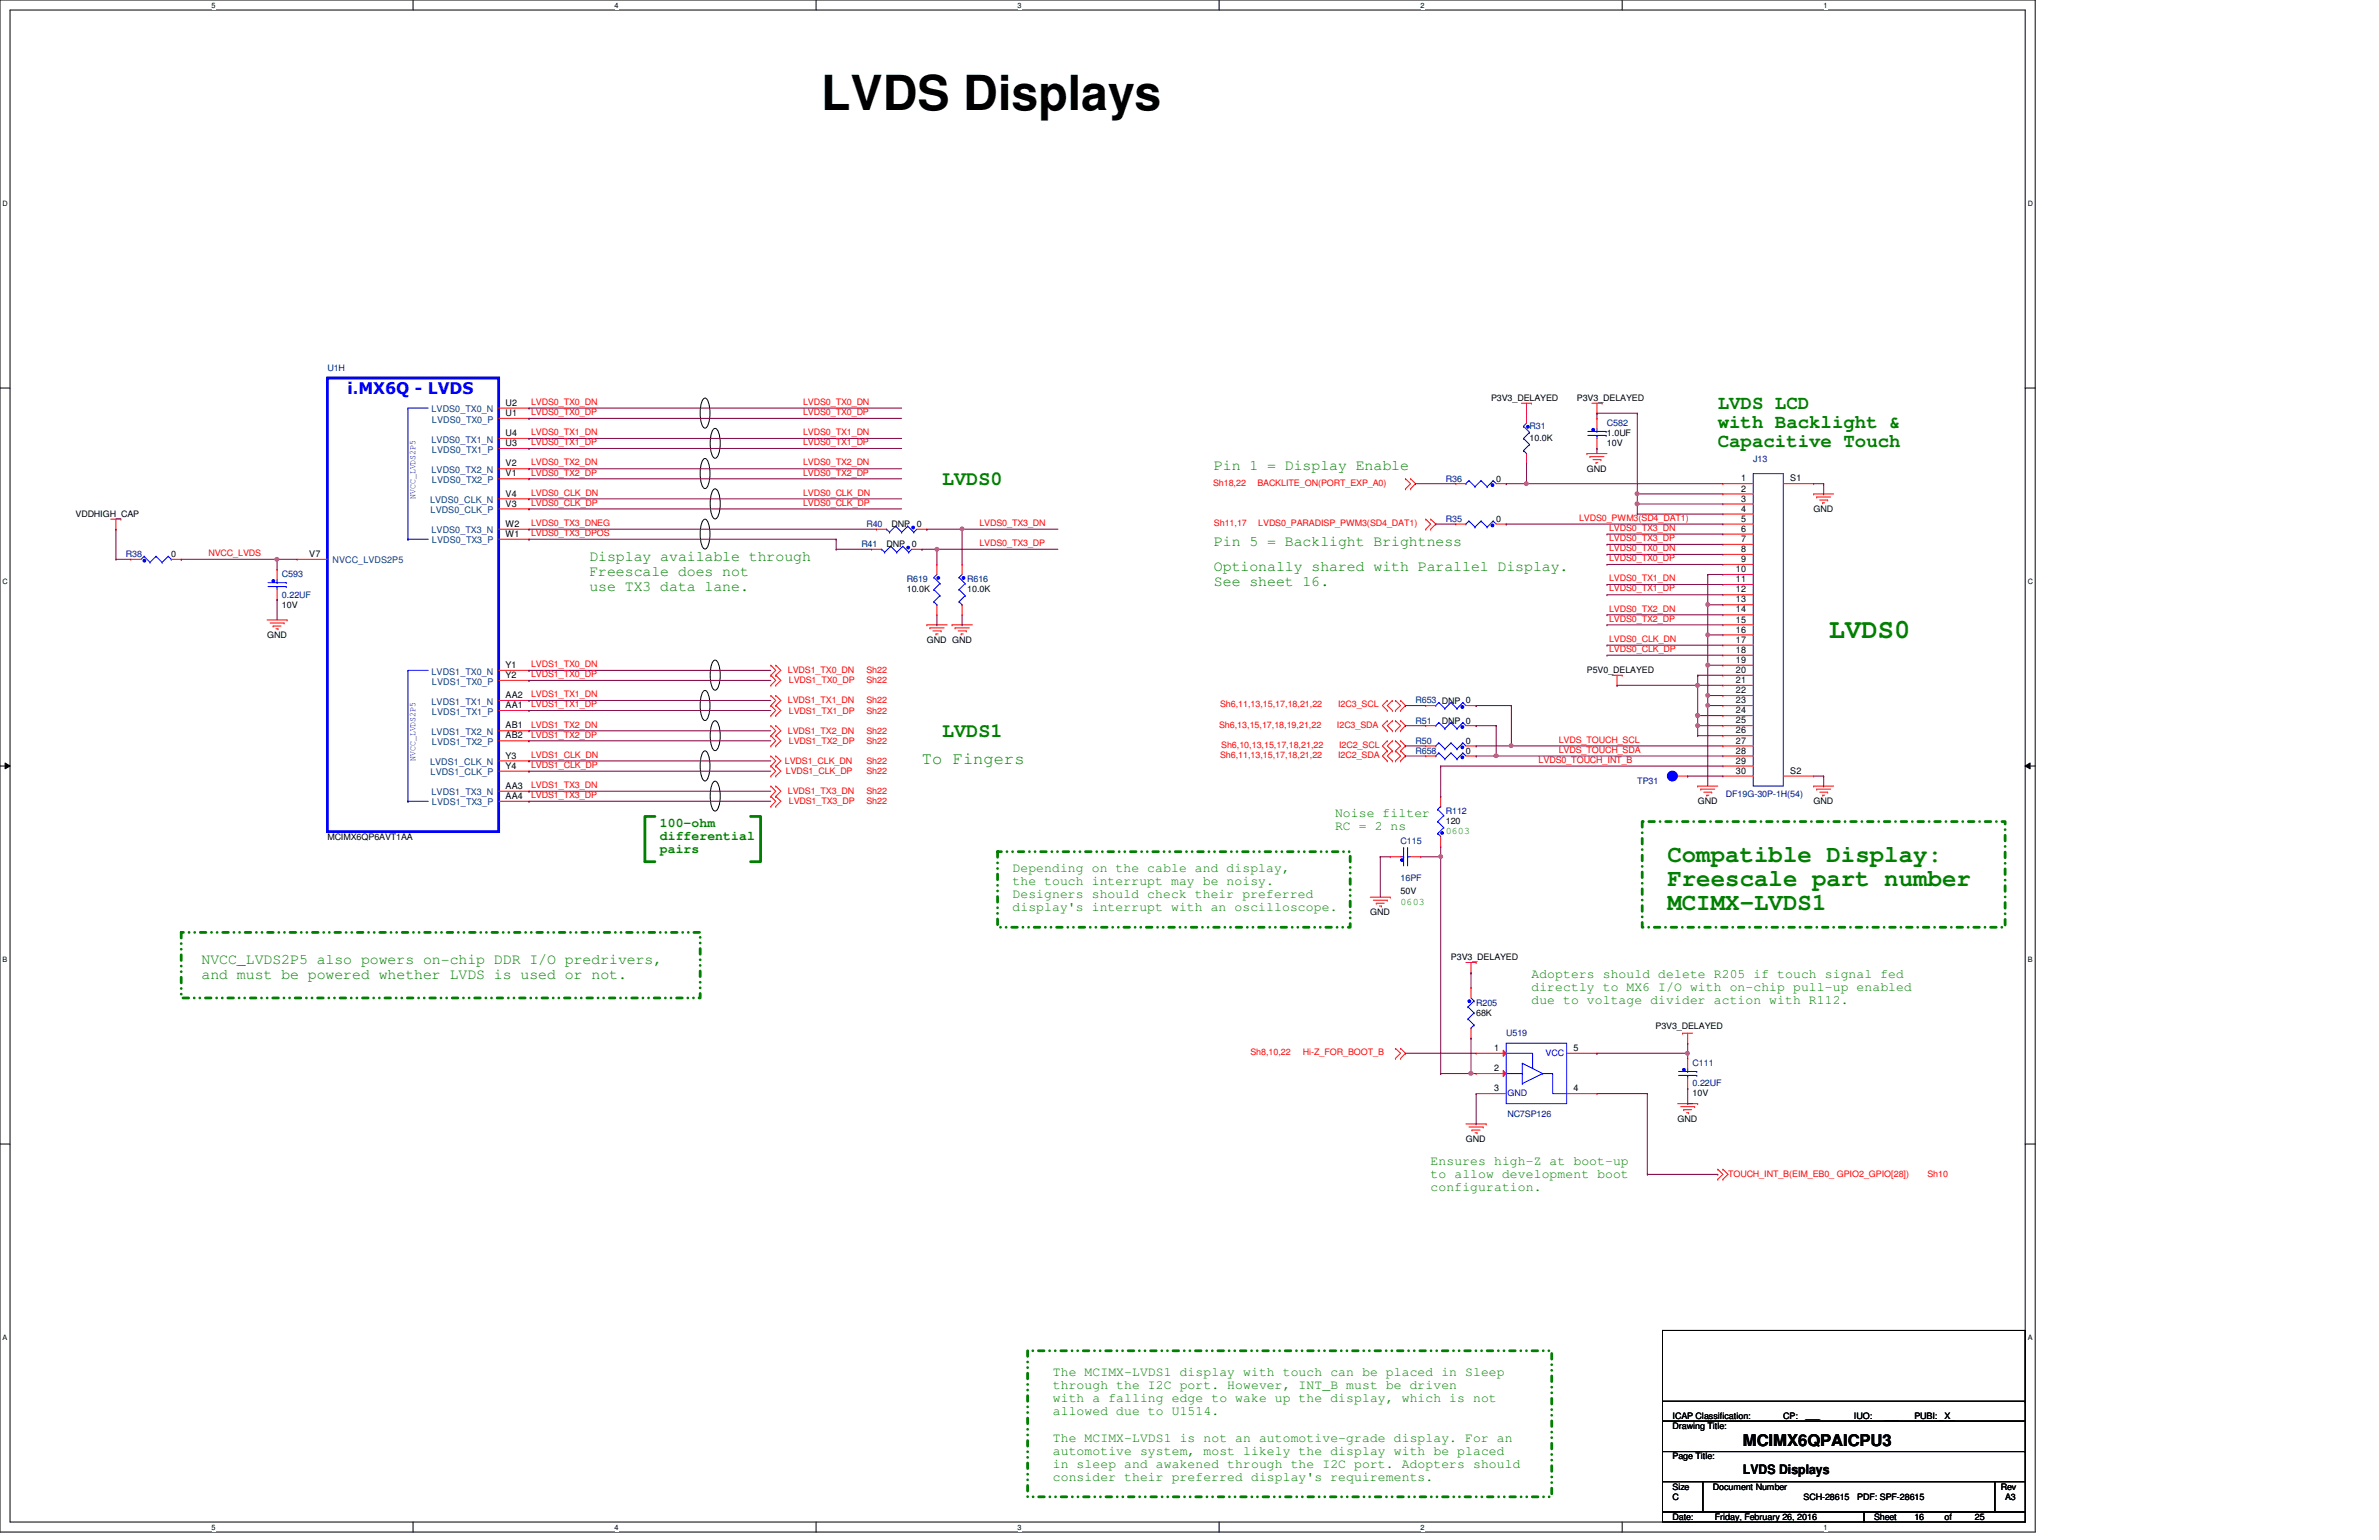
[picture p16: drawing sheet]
<svg xmlns="http://www.w3.org/2000/svg" width="432mm" height="279mm" viewBox="0 0 432 279" stroke-linecap="round" stroke-linejoin="round" font-family="sans-serif">
<defs><g id="words">
<text font-size="8.8" x="149.1" y="20">LVDS Displays</text>
<text font-size="4.9" fill="#008000" x="331.9" y="115.7">LVDS0</text>
<g font-size="4.4" fill="#008000">
<text x="302.6" y="156.3">Compatible Display:</text>
<text x="302.6" y="160.7">Freescale part number</text>
<text x="302.6" y="165.1">MCIMX-LVDS1</text>
</g>
<g font-size="3.6" fill="#008000">
<text x="171" y="88.1">LVDS0</text>
<text x="171" y="133.8">LVDS1</text>
</g>
<g font-size="3.5" fill="#008000">
<text x="311.8" y="74.2">LVDS LCD</text>
<text x="311.8" y="77.6">with Backlight &amp;</text>
<text x="311.8" y="81.1">Capacitive Touch</text>
</g>
<text font-size="3.1" fill="#008000" x="167.3" y="138.7">To Fingers</text>
<text font-size="2.9" fill="#00f" x="63.1" y="71.5">i.MX6Q - LVDS</text>
<text font-size="2.9" x="316.4" y="262.4">MCIMX6QPAICPU3</text>
<g font-size="2.7" fill="#008000">
<text x="220.3" y="85.3">Pin 1 = Display Enable</text>
<text x="107" y="101.8">Display available through</text>
<text x="220.3" y="99.1">Pin 5 = Backlight Brightness</text>
<text x="107" y="104.5">Freescale does not</text>
<text x="107" y="107.2">use TX3 data lane.</text>
<text x="220.3" y="103.6">Optionally shared with Parallel Display.</text>
<text x="220.3" y="106.3">See sheet 16.</text>
<text x="36.6" y="175">NVCC_LVDS2P5 also powers on-chip DDR I/O predrivers,</text>
<text x="36.6" y="177.7">and must be powered whether LVDS is used or not.</text>
</g>
<g font-size="2.4" fill="#008000">
<text x="242.3" y="148.2">Noise filter</text>
<text x="119.8" y="150.1">100-ohm</text>
<text x="119.8" y="152.4">differential</text>
<text x="119.8" y="154.8">pairs</text>
<text x="242.3" y="150.6">RC = 2 ns</text>
<text x="183.8" y="158.2">Depending on the cable and display,</text>
<text x="183.8" y="160.6">the touch interrupt may be noisy.</text>
<text x="183.8" y="163">Designers should check their preferred</text>
<text x="183.8" y="165.4">display's interrupt with an oscilloscope.</text>
<text x="278" y="177.5">Adopters should delete R205 if touch signal fed</text>
<text x="278" y="179.8">directly to MX6 I/O with on-chip pull-up enabled</text>
<text x="278" y="182.2">due to voltage divider action with R112.</text>
<text x="259.7" y="211.3">Ensures high-Z at boot-up</text>
<text x="259.7" y="213.7">to allow development boot</text>
<text x="259.7" y="216">configuration.</text>
<text x="191.1" y="249.7">The MCIMX-LVDS1 display with touch can be placed in Sleep</text>
<text x="191.1" y="252.1">through the I2C port. However, INT_B must be driven</text>
<text x="191.1" y="254.4">with a falling edge to wake up the display, which is not</text>
<text x="191.1" y="256.8">allowed due to U1514.</text>
<text x="191.1" y="261.5">The MCIMX-LVDS1 is not an automotive-grade display. For an</text>
<text x="191.1" y="263.9">automotive system, most likely the display with be placed</text>
<text x="191.1" y="266.3">in sleep and awakened through the I2C port. Adopters should</text>
<text x="191.1" y="268.6">consider their preferred display's requirements.</text>
</g>
<text font-size="2.4" x="316.4" y="267.4">LVDS Displays</text>
<g font-size="1.8" fill="#008000">
<text x="262.4" y="151.4">0603</text>
<text x="254.2" y="164.2">0603</text>
</g>
<g font-size="1.7" fill="#004080">
<text x="78.3" y="74.8">LVDS0_TX0_N</text>
<text x="78.4" y="76.7">LVDS0_TX0_P</text>
<text x="78.3" y="80.3">LVDS0_TX1_N</text>
<text x="78.4" y="82.1">LVDS0_TX1_P</text>
<text x="78.3" y="85.8">LVDS0_TX2_N</text>
<text x="78.4" y="87.6">LVDS0_TX2_P</text>
<text x="78.1" y="91.3">LVDS0_CLK_N</text>
<text x="78.1" y="93.1">LVDS0_CLK_P</text>
<text x="78.3" y="96.8">LVDS0_TX3_N</text>
<text x="78.4" y="98.6">LVDS0_TX3_P</text>
<text x="60.4" y="102.2">NVCC_LVDS2P5</text>
<text x="78.3" y="122.4">LVDS1_TX0_N</text>
<text x="78.4" y="124.2">LVDS1_TX0_P</text>
<text x="78.3" y="127.8">LVDS1_TX1_N</text>
<text x="78.4" y="129.7">LVDS1_TX1_P</text>
<text x="78.3" y="133.3">LVDS1_TX2_N</text>
<text x="78.4" y="135.2">LVDS1_TX2_P</text>
<text x="78.1" y="138.8">LVDS1_CLK_N</text>
<text x="78.1" y="140.7">LVDS1_CLK_P</text>
<text x="78.3" y="144.3">LVDS1_TX3_N</text>
<text x="78.4" y="146.1">LVDS1_TX3_P</text>
</g>
<g font-size="1.7">
<text x="91.8" y="73.6">U2</text>
<text x="91.8" y="75.5">U1</text>
<text x="91.8" y="79.1">U4</text>
<text x="91.8" y="80.9">U3</text>
<text x="91.8" y="84.6">V2</text>
<text x="91.8" y="86.4">V1</text>
<text x="316" y="87.3">1</text>
<text x="316" y="89.2">2</text>
<text x="325" y="87.3">S1</text>
<text x="91.8" y="90.1">V4</text>
<text x="91.8" y="91.9">V3</text>
<text x="91.8" y="95.6">W2</text>
<text x="316" y="91">3</text>
<text x="316" y="92.8">4</text>
<text x="316" y="94.7">5</text>
<text x="56.1" y="101">V7</text>
<text x="91.8" y="97.4">W1</text>
<text x="316" y="96.5">6</text>
<text x="316" y="98.3">7</text>
<text x="316" y="100.2">8</text>
<text x="316" y="102">9</text>
<text x="315.1" y="103.8">10</text>
<text x="315.1" y="105.6">11</text>
<text x="315.1" y="107.5">12</text>
<text x="315.1" y="109.3">13</text>
<text x="315.1" y="111.1">14</text>
<text x="315.1" y="112.9">15</text>
<text x="315.1" y="114.8">16</text>
<text x="315.1" y="116.6">17</text>
<text x="315.1" y="118.4">18</text>
<text x="91.8" y="121.2">Y1</text>
<text x="91.8" y="123">Y2</text>
<text x="315.1" y="120.3">19</text>
<text x="315.1" y="122.1">20</text>
<text x="315.1" y="123.9">21</text>
<text x="315.1" y="125.8">22</text>
<text x="91.8" y="126.7">AA2</text>
<text x="91.8" y="128.5">AA1</text>
<text x="315.1" y="127.6">23</text>
<text x="315.1" y="129.4">24</text>
<text x="315.1" y="131.2">25</text>
<text x="91.8" y="137.6">Y3</text>
<text x="91.8" y="132.2">AB1</text>
<text x="91.8" y="134">AB2</text>
<text x="315.1" y="133.1">26</text>
<text x="315.1" y="134.9">27</text>
<text x="315.1" y="136.7">28</text>
<text x="91.8" y="139.5">Y4</text>
<text x="91.8" y="143.1">AA3</text>
<text x="315.1" y="138.6">29</text>
<text x="315.1" y="140.4">30</text>
<text x="325" y="140.4">S2</text>
<text x="91.8" y="144.9">AA4</text>
<text x="271.2" y="190.7">1</text>
<text x="285.6" y="190.7">5</text>
<text x="271.2" y="194.4">2</text>
<text x="271.2" y="198">3</text>
<text x="285.6" y="198">4</text>
</g>
<g font-size="1.6" fill="#000080">
<text x="59.4" y="67.3">U1H</text>
<text x="277.6" y="77.9">R31</text>
<text x="291.7" y="77.3">C582</text>
<text x="318.2" y="83.7">J13</text>
<text x="262.4" y="87.4">R36</text>
<text x="157.3" y="95.6">R40</text>
<text x="262.4" y="94.7">R35</text>
<text x="22.9" y="101.1">R38</text>
<text x="156.3" y="99.3">R41</text>
<text x="51.2" y="104.8">C593</text>
<text x="164.6" y="105.7">R619</text>
<text x="175.6" y="105.7">R616</text>
<text x="51.2" y="108.4">0.22UF</text>
<text x="256.9" y="131.3">R51</text>
<text x="256.9" y="127.6">R653 DNP 0</text>
<text x="256.9" y="134.9">R50</text>
<text x="256.9" y="136.8">R658</text>
<text x="297.2" y="142.2">TP31</text>
<text x="262.4" y="147.7">R112</text>
<text x="313.3" y="144.6">DF19G-30P-1H(54)</text>
<text x="254.2" y="153.2">C115</text>
<text x="254.2" y="159.8">16PF</text>
<text x="267.9" y="182.5">R205</text>
<text x="273.4" y="188">U519</text>
<text x="307.2" y="193.5">C111</text>
<text x="307.2" y="197.1">0.22UF</text>
<text x="273.6" y="202.6">NC7SP126</text>
</g>
<g font-size="1.6" fill="#f00">
<text x="96.4" y="73.4">LVDS0_TX0_DN</text>
<text x="96.4" y="75.3">LVDS0_TX0_DP</text>
<text x="145.8" y="73.4">LVDS0_TX0_DN</text>
<text x="145.8" y="75.3">LVDS0_TX0_DP</text>
<text x="96.4" y="79">LVDS0_TX1_DN</text>
<text x="96.4" y="80.8">LVDS0_TX1_DP</text>
<text x="145.8" y="79">LVDS0_TX1_DN</text>
<text x="145.8" y="80.8">LVDS0_TX1_DP</text>
<text x="96.4" y="84.5">LVDS0_TX2_DN</text>
<text x="96.4" y="86.3">LVDS0_TX2_DP</text>
<text x="96.4" y="89.9">LVDS0_CLK_DN</text>
<text x="145.8" y="84.5">LVDS0_TX2_DN</text>
<text x="145.8" y="86.3">LVDS0_TX2_DP</text>
<text x="145.8" y="89.9">LVDS0_CLK_DN</text>
<text x="220.2" y="88.1">Sh18,22</text>
<text x="228.2" y="88.1">BACKLITE_ON(PORT_EXP_A0)</text>
<text x="96.4" y="91.7">LVDS0_CLK_DP</text>
<text x="96.4" y="95.4">LVDS0_TX3_DNEG</text>
<text x="145.8" y="91.7">LVDS0_CLK_DP</text>
<text x="177.8" y="95.4">LVDS0_TX3_DN</text>
<text x="220.3" y="95.4">Sh11,17</text>
<text x="228.4" y="95.4">LVDS0_PARADISP_PWM3(SD4_DAT1)</text>
<text x="286.6" y="94.5">LVDS0_PWM3(SD4_DAT1)</text>
<text x="37.8" y="100.9">NVCC_LVDS</text>
<text x="96.4" y="97.2">LVDS0_TX3_DPOS</text>
<text x="177.8" y="99.1">LVDS0_TX3_DP</text>
<text x="292.1" y="96.3">LVDS0_TX3_DN</text>
<text x="292.1" y="100">LVDS0_TX0_DN</text>
<text x="292.1" y="101.8">LVDS0_TX0_DP</text>
<text x="292.1" y="98.2">LVDS0_TX3_DP</text>
<text x="292.1" y="107.3">LVDS0_TX1_DP</text>
<text x="292.1" y="105.5">LVDS0_TX1_DN</text>
<text x="292.1" y="111">LVDS0_TX2_DN</text>
<text x="292.1" y="112.8">LVDS0_TX2_DP</text>
<text x="292.1" y="116.5">LVDS0_CLK_DN</text>
<text x="292.1" y="118.3">LVDS0_CLK_DP</text>
<text x="96.4" y="121">LVDS1_TX0_DN</text>
<text x="96.4" y="122.9">LVDS1_TX0_DP</text>
<text x="143" y="122.1">LVDS1_TX0_DN</text>
<text x="143.2" y="124">LVDS1_TX0_DP</text>
<text x="157.3" y="122.1">Sh22</text>
<text x="157.3" y="124">Sh22</text>
<text x="96.4" y="128.3">LVDS1_TX1_DP</text>
<text x="96.4" y="132">LVDS1_TX2_DN</text>
<text x="96.4" y="126.5">LVDS1_TX1_DN</text>
<text x="143" y="127.6">LVDS1_TX1_DN</text>
<text x="143.2" y="129.5">LVDS1_TX1_DP</text>
<text x="157.3" y="127.6">Sh22</text>
<text x="157.3" y="129.5">Sh22</text>
<text x="221.3" y="132">Sh6,13,15,17,18,19,21,22</text>
<text x="221.4" y="128.4">Sh6,11,13,15,17,18,21,22</text>
<text x="242.7" y="132">I2C3_SDA</text>
<text x="242.9" y="128.4">I2C3_SCL</text>
<text x="96.4" y="133.8">LVDS1_TX2_DP</text>
<text x="96.4" y="137.5">LVDS1_CLK_DN</text>
<text x="143" y="133.1">LVDS1_TX2_DN</text>
<text x="143.2" y="134.9">LVDS1_TX2_DP</text>
<text x="157.3" y="133.1">Sh22</text>
<text x="157.3" y="134.9">Sh22</text>
<text x="221.4" y="137.5">Sh6,11,13,15,17,18,21,22</text>
<text x="221.7" y="135.7">Sh6,10,13,15,17,18,21,22</text>
<text x="242.9" y="137.5">I2C2_SDA</text>
<text x="243" y="135.7">I2C2_SCL</text>
<text x="282.9" y="134.7">LVDS_TOUCH_SCL</text>
<text x="282.9" y="136.6">LVDS_TOUCH_SDA</text>
<text x="96.4" y="139.3">LVDS1_CLK_DP</text>
<text x="96.4" y="143">LVDS1_TX3_DN</text>
<text x="142.5" y="138.6">LVDS1_CLK_DN</text>
<text x="142.6" y="140.4">LVDS1_CLK_DP</text>
<text x="157.3" y="140.4">Sh22</text>
<text x="157.3" y="138.6">Sh22</text>
<text x="279.3" y="138.4">LVDS0_TOUCH_INT_B</text>
<text x="96.4" y="144.8">LVDS1_TX3_DP</text>
<text x="143" y="144.1">LVDS1_TX3_DN</text>
<text x="143.2" y="145.9">LVDS1_TX3_DP</text>
<text x="157.3" y="144.1">Sh22</text>
<text x="157.3" y="145.9">Sh22</text>
<text x="226.9" y="191.4">Sh8,10,22</text>
<text x="236.5" y="191.4">Hi-Z_FOR_BOOT_B</text>
<text x="313.6" y="213.6">TOUCH_INT_B(EIM_EB0_ GPIO2_GPIO[28])</text>
<text x="349.8" y="213.6">Sh10</text>
</g>
<g font-size="1.6">
<text x="270.6" y="72.8">P3V3_DELAYED</text>
<text x="286.2" y="72.8">P3V3_DELAYED</text>
<text x="277.6" y="80.1">10.0K</text>
<text x="291.7" y="79.2">1.0UF</text>
<text x="291.7" y="81">10V</text>
<text x="271.6" y="87.4">0</text>
<text x="288" y="85.6">GND</text>
<text x="13.7" y="93.8">VDDHIGH_CAP</text>
<text x="161.8" y="95.6">DNP</text>
<text x="166.4" y="95.6">0</text>
<text x="271.6" y="94.7">0</text>
<text x="329.2" y="92.9">GND</text>
<text x="31.1" y="101.1">0</text>
<text x="160.9" y="99.3">DNP</text>
<text x="165.5" y="99.3">0</text>
<text x="164.6" y="107.5">10.0K</text>
<text x="175.6" y="107.5">10.0K</text>
<text x="51.2" y="110.2">10V</text>
<text x="48.5" y="115.7">GND</text>
<text x="168.2" y="116.6">GND GND</text>
<text x="288" y="122.1">P5V0_DELAYED</text>
<text x="261.7" y="131.4">DNP 0</text>
<text x="266.1" y="134.9">0</text>
<text x="266.1" y="136.8">0</text>
<text x="262.4" y="149.6">120</text>
<text x="308.1" y="145.9">GND</text>
<text x="329.2" y="145.9">GND</text>
<text x="59.4" y="152.5">MCIMX6QP6AVT1AA</text>
<text x="248.7" y="166">GND</text>
<text x="254.2" y="162.2">50V</text>
<text x="263.4" y="174.2">P3V3_DELAYED</text>
<text x="267.9" y="184.3">68K</text>
<text x="300.5" y="186.7">P3V3_DELAYED</text>
<text x="304.5" y="203.5">GND</text>
<text x="307.2" y="198.9">10V</text>
<text x="266.1" y="207.2">GND</text>
<text x="303.6" y="257.5">ICAP Classification:</text>
<text x="323.7" y="257.5">CP:</text>
<text x="327.7" y="257.3">___</text>
<text x="336.5" y="257.5">IUO:</text>
<text x="342" y="257.5">___</text>
<text x="347.5" y="257.5">PUBI: _X_</text>
<text x="303.6" y="259.3">Drawing Title:</text>
<text x="303.6" y="264.8">Page Title:</text>
<text x="303.6" y="270.3">Size</text>
<text x="303.6" y="275.8">Date:</text>
<text x="303.6" y="272.1">C</text>
<text x="310.9" y="270.3">Document Number</text>
<text x="311.2" y="275.8">Friday, February 26, 2016</text>
<text x="327.4" y="272.1">SCH-28615</text>
<text x="337.1" y="272.1">PDF: SPF-28615</text>
<text x="340.1" y="275.8">Sheet</text>
<text x="347.5" y="275.8">16</text>
<text x="352.9" y="275.8">of</text>
<text x="358.4" y="275.8">25</text>
<text x="363.2" y="270.3">Rev</text>
<text x="363.9" y="272.1">A3</text>
</g>
<g font-size="1.6" fill="#00f">
<text x="75.4" y="90.5" transform="rotate(-90 75.4 90.5)">NVCC_LVDS2P5</text>
<text x="75.4" y="138" transform="rotate(-90 75.4 138)">NVCC_LVDS2P5</text>
<text x="280.5" y="191.6">VCC</text>
<text x="273.6" y="198.9">GND</text>
</g>
<g font-size="1.3">
<text x="38.4" y="1.4">5</text>
<text x="111.5" y="1.4">4</text>
<text x="184.7" y="1.4">3</text>
<text x="257.9" y="1.4">2</text>
<text x="331" y="1.4">1</text>
<text x=".5" y="37.3">D</text>
<text x="368" y="37.3">D</text>
<text x=".5" y="105.9">C</text>
<text x="368" y="105.9">C</text>
<text x=".5" y="174.5">B</text>
<text x="368" y="174.5">B</text>
<text x=".5" y="243">A</text>
<text x="368" y="243">A</text>
<text x="38.4" y="277.5">5</text>
<text x="111.5" y="277.5">4</text>
<text x="184.7" y="277.5">3</text>
<text x="257.9" y="277.5">2</text>
<text x="331" y="277.5">1</text>
</g>
</g></defs>
<path d="M0 0h369.4v278h-369.4zM1.8 1.8h365.8v274.3h-365.8z" fill="none" stroke="#000" stroke-width=".18"/>
<g fill="#fff">
<path d="M38.4 .2h.7v1.5h-.7z"/>
<path d="M38.4 276.4h.7v1.4h-.7z"/>
</g>
<path d="M75 0v1.8M75 276.1v1.9" fill="none" stroke="#000" stroke-width=".18"/>
<g fill="#fff">
<path d="M111.5 .2h.8v1.5h-.8z"/>
<path d="M111.5 276.4h.8v1.4h-.8z"/>
</g>
<path d="M148.1 0v1.8M148.1 276.1v1.9" fill="none" stroke="#000" stroke-width=".18"/>
<g fill="#fff">
<path d="M184.7 .2h.7v1.5h-.7z"/>
<path d="M184.7 276.4h.7v1.4h-.7z"/>
</g>
<path d="M221.3 0v1.8M221.3 276.1v1.9" fill="none" stroke="#000" stroke-width=".18"/>
<g fill="#fff">
<path d="M257.9 .2h.7v1.5h-.7z"/>
<path d="M257.9 276.4h.7v1.4h-.7z"/>
</g>
<path d="M294.4 0v1.8M294.4 276.1v1.9" fill="none" stroke="#000" stroke-width=".18"/>
<g fill="#fff">
<path d="M331 .2h.7v1.5h-.7z"/>
<path d="M331 276.4h.7v1.4h-.7z"/>
<path d="M.5 36.1h.9v1.5h-.9z"/>
<path d="M368 36.1h1v1.5h-1z"/>
<path d="M.5 104.7h.9v1.5h-.9z"/>
<path d="M368 104.7h1v1.5h-1z"/>
</g>
<path d="M0 70.4h1.8M367.6 70.4h1.8" fill="none" stroke="#000" stroke-width=".18"/>
<g fill="#fff">
<path d="M.5 173.3h.8v1.5h-.8z"/>
<path d="M368 173.3h.9v1.5h-.9z"/>
</g>
<path d="M0 139h1.8M.9 138.4l.9 .6-.9 .5zM367.6 139l.9-.6v1.1zM367.6 139h1.8" fill="none" stroke="#000" stroke-width=".18"/>
<path d="M.9 138.4l.9 .6-.9 .5zM367.6 139l.9-.6v1.1z" fill="#000"/>
<g fill="#fff">
<path d="M.5 241.9h.8v1.4h-.8z"/>
<path d="M368 241.9h.9v1.4h-.9z"/>
</g>
<g fill="none" stroke="#000" stroke-width=".18">
<path d="M127.7 72.3l.3-.1a1.46 1.46 0 0 1 .7 1.4l.2 1.3a4.5 4.5 0 0 1-.7 2.7l-.2 .1a1.44 1.44 0 0 1-.8-1.4l-.1-1.4a4.3 4.3 0 0 1 .6-2.6zM129.6 77.8l.2-.1a1.43 1.43 0 0 1 .8 1.4l.1 1.3a4.2 4.2 0 0 1-.7 2.6l-.2 .1a1.43 1.43 0 0 1-.8-1.3l-.1-1.4a4.3 4.3 0 0 1 .7-2.6zM127.7 83.3l.3-.1a1.46 1.46 0 0 1 .7 1.3l.2 1.4a4.5 4.5 0 0 1-.7 2.6l-.2 .1a1.44 1.44 0 0 1-.8-1.3l-.1-1.4a4.3 4.3 0 0 1 .6-2.6zM127.7 94.3l.3-.1a1.46 1.46 0 0 1 .7 1.3l.2 1.4a2.88 2.88 0 0 1-.9 2.7 1.43 1.43 0 0 1-.8-1.3l-.1-1.4a4.3 4.3 0 0 1 .6-2.6zM129.6 88.8l.2-.1a1.43 1.43 0 0 1 .8 1.3l.1 1.4a4.3 4.3 0 0 1-.7 2.7h-.2a1.44 1.44 0 0 1-.8-1.3l-.1-1.4a4.3 4.3 0 0 1 .7-2.6zM129.6 119.9l.2-.1a1.43 1.43 0 0 1 .8 1.3l.1 1.4a4.3 4.3 0 0 1-.7 2.6l-.2 .1a1.44 1.44 0 0 1-.8-1.3l-.1-1.4a4.3 4.3 0 0 1 .7-2.6zM127.7 125.4l.3-.1a1.46 1.46 0 0 1 .7 1.3l.2 1.4a4.5 4.5 0 0 1-.7 2.6l-.2 .1a1.44 1.44 0 0 1-.8-1.3l-.1-1.4a4.3 4.3 0 0 1 .6-2.6zM127.7 136.3l.3-.1a1.46 1.46 0 0 1 .7 1.4l.2 1.3a4.5 4.5 0 0 1-.7 2.7l-.2 .1a1.44 1.44 0 0 1-.8-1.4l-.1-1.4a4.3 4.3 0 0 1 .6-2.6zM129.6 130.9l.2-.1a1.43 1.43 0 0 1 .8 1.3l.1 1.4a4.2 4.2 0 0 1-.7 2.6l-.2 .1a1.43 1.43 0 0 1-.8-1.4l-.1-1.3a4.3 4.3 0 0 1 .7-2.6zM129.6 141.8l.2-.1a1.43 1.43 0 0 1 .8 1.4l.1 1.3a4.2 4.2 0 0 1-.7 2.7l-.2 .1a1.43 1.43 0 0 1-.8-1.4l-.1-1.4a4.3 4.3 0 0 1 .7-2.6zM0 207.6h1.8M367.6 207.6h1.8"/>
<path d="M301.8 257.9h65.8v5.5h-65.8zM301.8 241.4h65.8v16.5h-65.8zM301.8 254.2h65.8M367.6 254.2h.1M301.8 263.4h65.8v5.4h-65.8zM301.8 268.8h7.3v5.5h-7.3zM301.8 274.3h36.5v1.8h-36.5zM309.1 268.8h53v5.5h-53zM338.3 274.3h29.3v1.8h-29.3zM362.1 268.8h5.5v5.5h-5.5z"/>
</g>
<path d="M298.1 149.1h65.8v19.1h-65.8z" fill="none" stroke="#008000" stroke-width=".51" stroke-dasharray="1 1 0 1"/>
<path d="M118.9 148.1h-1.8v8.2h1.8M136.2 148.1h1.8v8.2h-1.8" fill="none" stroke="#008000" stroke-width=".51"/>
<path d="M181.1 154.5h64v13.7h-64zM32.9 169.2h94.2v11.9h-94.2zM186.5 245.1h95.1v26.5h-95.1z" fill="none" stroke="#008000" stroke-width=".51" stroke-dasharray="1 1 0 1 0 1"/>
<g fill="none" stroke="#f00" stroke-width=".18">
<path d="M90.5 74h5.5M90.5 75.9h5.5M90.5 79.5h5.5M96 74h.1M96 75.9h.1M96 79.5h.1M276.1 73.2h1.9M277.1 75h.1M277.1 73.2v1.8M278 73.2h.1M288.9 73.2h1.9M289.9 75h.1"/>
<path d="M289.9 73.2v1.8M290.8 73.2h.1M20.1 94.2h1.8M21 96h.1M21 94.2v1.8M21.9 94.2h.1M90.5 90.5h5.5M90.5 92.3h5.5M90.5 81.4h5.5M90.5 85h5.5M90.5 86.9h5.5M90.5 96h5.5"/>
<path d="M90.5 97.8h5.5M96 90.5h.1M96 92.3h.1M96 81.4h.1M96 85h.1M96 86.9h.1M96 96h.1M96 97.8h.1M255.1 86.9h.1M255.1 88.7h.1M255.1 86.9l.9 .9-.9 .9M256 88.7h.1"/>
<path d="M256 86.9h.1M256 86.9l.9 .9-.9 .9M258.8 94.2h.1M258.8 96h.1M258.8 94.2l.9 .9-.9 .9M259.7 96h.1M259.7 94.2h.1M259.7 94.2l.9 .9-.9 .9M288 82.3h.1M288 82.3h3.7M288.6 82.8h.1M288.6 82.8h2.5"/>
<path d="M289.1 83.4h1.5M289.7 83.9h.1M289.7 83.9h.3M290.6 83.4h.1M329.2 89.6h.1M329.2 89.6h3.6M329.7 90.2h.1M329.7 90.2h2.6M330.3 90.7h1.4M330.8 91.2h.1M330.8 91.2h.4M331.7 90.7h.1"/>
<path d="M48.5 112.5h3.6M49 113h2.6M49.6 113.6h.1M49.6 113.6h1.4M50.1 114.1h.4M50.5 114.1h.1M51.6 113h.1M52.1 112.5h.1M53.9 101.5h.1M53.9 101.5h5.5M168.2 113.4h.1M168.2 113.4h3.7"/>
<path d="M168.8 113.9h.1M168.8 113.9h2.6M169.3 114.5h1.5M169.9 115h.1M169.9 115h.4M170.8 114.5h.1M172.8 113.4h.1M172.8 113.4h3.7M173.4 113.9h.1M173.4 113.9h2.5M173.9 114.5h1.5M174.5 115h.1"/>
<path d="M174.5 115h.3M175.4 114.5h.1M90.5 138h5.5M90.5 139.9h5.5M90.5 121.6h5.5M90.5 123.4h5.5M90.5 127.1h5.5M90.5 128.9h5.5M90.5 132.6h5.5M90.5 134.4h5.5M96 138h.1M96 139.9h.1"/>
<path d="M96 121.6h.1M96 123.4h.1M96 127.1h.1M96 128.9h.1M96 132.6h.1M96 134.4h.1M139.9 139h.1M139.9 137.2h.1M139.9 124.3h.1M139.9 122.5h.1M139.9 120.7h.1M139.9 129.8h.1"/>
<path d="M139.9 128h.1M139.9 126.2h.1M139.9 135.3h.1M139.9 133.5h.1M139.9 131.7h.1M139.9 139l.9 .9-.9 .9M139.9 137.2l.9 .8-.9 1M139.9 122.5l.9 .9-.9 .9M139.9 120.7l.9 .9-.9 .9M139.9 128l.9 .9-.9 .9M139.9 126.2l.9 .9-.9 .9M139.9 133.5l.9 .9-.9 .9"/>
<path d="M139.9 131.7l.9 .9-.9 .9M140.8 139h.1M140.8 137.2h.1M140.8 122.5h.1M140.8 124.3h.1M140.8 120.7h.1M140.8 128h.1M140.8 129.8h.1M140.8 126.2h.1M140.8 133.5h.1M140.8 135.3h.1M140.8 131.7h.1"/>
<path d="M140.8 139l.9 .9-.9 .9M140.8 137.2l.9 .8-.9 1M140.8 122.5l.9 .9-.9 .9M140.8 120.7l.9 .9-.9 .9M140.8 128l.9 .9-.9 .9M140.8 126.2l.9 .9-.9 .9M140.8 133.5l.9 .9-.9 .9M140.8 131.7l.9 .9-.9 .9M251.8 130.8h.1M251.8 132.6h.1M251.8 127.1h.1M251.8 128.9h.1"/>
<path d="M251.8 134.4h.1M251.8 136.2h.1M251.8 138h.1M251.8 130.8l-.9 .9 .9 .9M251.8 127.1l-.9 .9 .9 .9M251.8 134.4l-.9 .9 .9 .9M251.8 136.2l-.9 1 .9 .8M252.7 132.6h.1M252.7 130.8h.1M252.7 128.9h.1M252.7 127.1h.1M252.7 136.2h.1"/>
<path d="M252.7 134.4h.1M252.7 138h.1M252.7 130.8l-.9 .9 .9 .9M252.7 127.1l-.9 .9 .9 .9M252.7 134.4l-.9 .9 .9 .9M252.7 136.2l-.9 1 .9 .8M253.3 132.6h.1M253.3 130.8h.1M253.3 128.9h.1M253.3 127.1h.1M253.3 136.2h.1M253.3 134.4h.1"/>
<path d="M253.3 138h.1M253.3 130.8l.9 .9-.9 .9M253.3 127.1l.9 .9-.9 .9M253.3 134.4l.9 .9-.9 .9M253.3 136.2l.9 1-.9 .8M254.2 130.8h.1M254.2 132.6h.1M254.2 127.1h.1M254.2 128.9h.1M254.2 134.4h.1M254.2 136.2h.1M254.2 138h.1"/>
<path d="M254.2 130.8l.9 .9-.9 .9M254.2 127.1l.9 .9-.9 .9M254.2 134.4l.9 .9-.9 .9M254.2 136.2l.9 1-.9 .8M292.6 122.5h1.8M293.5 124.3h.1M293.5 122.5v1.8M294.4 122.5h.1M90.5 143.6h5.5M90.5 145.4h5.5M96 143.6h.1M96 145.4h.1"/>
<path d="M139.9 140.8h.1M139.9 146.3h.1M139.9 144.5h.1M139.9 142.6h.1M139.9 144.5l.9 .9-.9 .9M139.9 142.6l.9 1-.9 .9M140.8 140.8h.1M140.8 144.5h.1M140.8 146.3h.1M140.8 142.6h.1M140.8 144.5l.9 .9-.9 .9M140.8 142.6l.9 1-.9 .9"/>
<path d="M308.1 142.6h.1M308.1 142.6h3.7M308.7 143.2h.1M308.7 143.2h2.5M309.2 143.7h1.5M309.8 144.3h.1M309.8 144.3h.4M310.7 143.7h.1M329.2 142.6h.1M329.2 142.6h3.6M329.7 143.2h.1M329.7 143.2h2.6"/>
<path d="M330.3 143.7h1.4M330.8 144.3h.1M330.8 144.3h.4M331.7 143.7h.1M248.7 162.8h3.6M249.3 163.3h2.5M249.8 163.9h.1M249.8 163.9h1.4M250.4 164.4h.3M250.7 164.4h.1M251.8 163.3h.1M252.3 162.8h.1"/>
<path d="M266.1 174.6h1.8M267 176.5h.1M267 174.6v1.9M267.9 174.6h.1M253.3 190.2h.1M253.3 192h.1M253.3 190.2l.9 .9-.9 .9M254.2 192h.1M254.2 190.2h.1M254.2 190.2l.9 .9-.9 .9M305.4 187.5h.1M305.4 187.5h1.8"/>
<path d="M306.3 189.3h.1M306.3 187.5v1.8M266.1 203.9h3.6M266.6 204.5h2.6M267.2 205h.1M267.2 205h1.4M267.7 205.5h.4M268.1 205.5h.1M269.2 204.5h.1M269.7 203.9h.1M304.5 200.2h3.6M305.1 200.8h2.5"/>
<path d="M305.6 201.3h.1M305.6 201.3h1.4M306.1 201.9h.4M306.5 201.9h.1M307.6 200.8h.1M308.1 200.2h.1M311.8 214h.1M311.8 212.1h.1M311.8 212.1l.9 1-.9 .9M312.7 212.1h.1M312.7 214h.1M312.7 212.1l.9 1-.9 .9"/>
</g>
<path d="M59.4 68.6h31.1v82.3h-31.1z" fill="none" stroke="#00f" stroke-width=".51"/>
<g fill="none" stroke="#00f" stroke-width=".18">
<path d="M74 74h.1M74 74v23.8M74 74h3.7M74 97.8h.1M74 97.8h3.7M74 121.6h.1M74 121.6v23.8M74 121.6h3.7M74 145.4h.1M74 145.4h3.7M273.4 189.3h11v10.9h-11zM273.4 191.1h4.8v2.7"/>
<path d="M273.4 194.8h2.9M276.3 196.6h.1M276.3 192.9h.1M276.3 194.8h.1M276.3 192.9v3.7M276.3 192.9l3.7 1.9M280 194.8h.1M280 194.8h1.8v3.6h2.6M280 194.8l-3.7 1.8"/>
</g>
<path d="M272.8 190.5l.6 .6-.6 .5z" fill="#f00"/>
<path d="M267.9 191.1h.1M267.9 191.1h5.5M272.8 190.5l.6 .6-.6 .5z" fill="none" stroke="#f00" stroke-width=".18"/>
<path d="M272.8 194.2l.6 .6-.6 .5z" fill="#f00"/>
<path d="M267.9 194.8h.1M267.9 198.4h.1M267.9 194.8h5.5M267.9 198.4h5.5M272.8 194.2l.6 .6-.6 .5zM284.4 198.4h5.5M284.4 191.1h5.5M289.9 198.4h.1M289.9 191.1h.1" fill="none" stroke="#f00" stroke-width=".18"/>
<path d="M266.1 87.8h.1M266.6 87.2h.1M266.6 87.2l1.1 1.1M266.6 87.2l-.5 .6M267.7 88.3h.1M268.8 87.2h.1M268.8 87.2l1.1 1.1M268.8 87.2l-1.1 1.1M269.9 88.3h.1M271 87.2h.1M271 87.2l.6 .6M271 87.2l-1.1 1.1" fill="none" stroke="#00f" stroke-width=".18"/>
<circle cx="270.9" cy="88" r=".26" fill="#00f"/>
<g fill="none" stroke="#00f" stroke-width=".18">
<path d="M260.6 135.3h.1M261.2 134.8h.1M261.2 134.8l1.1 1.1M261.2 134.8l-.6 .5M262.3 135.9h.1M263.4 134.8h.1M263.4 134.8l1.1 1.1M263.4 134.8l-1.1 1.1M264.5 135.9h.1M265.5 134.8h.1M265.5 134.8l.6 .5M265.5 134.8l-1 1.1"/>
<circle cx="270.9" cy="88" r=".26"/>
</g>
<path d="M264.2 87.8h.1M264.2 87.8h1.9M271.6 87.8h1.8M273.4 87.8h.1" fill="none" stroke="#f00" stroke-width=".18"/>
<circle cx="265.4" cy="135.6" r=".26" fill="#00f"/>
<g fill="none" stroke="#00f" stroke-width=".18">
<path d="M276.5 77.3h.1M276.5 79.5h.1M276.5 77.3l1.1 1.1M276.5 79.5l1.1 1.1M277.1 76.8l-.6 .5M277.6 78.4h.1M277.6 78.4l-1.1 1.1M276.5 81.7h.1M276.5 81.7l.6 .6M277.1 82.3h.1M277.6 80.6h.1M277.6 80.6l-1.1 1.1"/>
<circle cx="265.4" cy="135.6" r=".26"/>
</g>
<path d="M258.8 135.3h.1M258.8 135.3h1.8M266.1 135.3h1.8M267.9 135.3h.1" fill="none" stroke="#f00" stroke-width=".18"/>
<circle cx="277.3" cy="77.4" r=".26" fill="#00f"/>
<g fill="none" stroke="#00f" stroke-width=".18">
<path d="M260.6 137.2h.1M261.2 136.6h.1M261.2 136.6l1.1 1.1M261.2 136.6l-.6 .6M262.3 137.7h.1M263.4 136.6h.1M263.4 136.6l1.1 1.1M263.4 136.6l-1.1 1.1M264.5 137.7h.1M265.5 136.6h.1M265.5 136.6l.6 .6M265.5 136.6l-1 1.1"/>
<circle cx="277.3" cy="77.4" r=".26"/>
</g>
<path d="M277.1 75h.1M277.1 75v1.8M277.1 84.1h.1M277.1 82.3v1.8" fill="none" stroke="#f00" stroke-width=".18"/>
<circle cx="265.4" cy="137.4" r=".26" fill="#00f"/>
<g fill="none" stroke="#00f" stroke-width=".18">
<path d="M266.1 95.1h.1M266.6 94.5h.1M266.6 94.5l1.1 1.1M266.6 94.5l-.5 .6M267.7 95.6h.1M268.8 94.5h.1M268.8 94.5l1.1 1.1M268.8 94.5l-1.1 1.1M269.9 95.6h.1M271 94.5h.1M271 94.5l.6 .6M271 94.5l-1.1 1.1"/>
<circle cx="265.4" cy="137.4" r=".26"/>
</g>
<path d="M258.8 137.2h.1M258.8 137.2h1.8M266.1 137.2h1.8M267.9 137.2h.1" fill="none" stroke="#f00" stroke-width=".18"/>
<circle cx="270.9" cy="95.3" r=".26" fill="#00f"/>
<g fill="none" stroke="#00f" stroke-width=".18">
<path d="M260.6 131.7h.1M261.2 131.1h.1M261.2 131.1l1.1 1.1M261.2 131.1l-.6 .6M262.3 132.2h.1M263.4 131.1h.1M263.4 131.1l1.1 1.1M263.4 131.1l-1.1 1.1M264.5 132.2h.1M265.5 131.1h.1M265.5 131.1l.6 .6M265.5 131.1l-1 1.1"/>
<circle cx="270.9" cy="95.3" r=".26"/>
</g>
<path d="M264.2 95.1h.1M264.2 95.1h1.9M271.6 95.1h1.8M273.4 95.1h.1" fill="none" stroke="#f00" stroke-width=".18"/>
<circle cx="265.4" cy="131.9" r=".26" fill="#00f"/>
<g fill="none" stroke="#00f" stroke-width=".18">
<path d="M160.9 96h.1M160.9 96l.6 .6M161.5 96.6h.1M162.6 95.5h.1M162.6 95.5l1.1 1.1M162.6 95.5l-1.1 1.1M163.7 96.6h.1M164.8 95.5h.1M164.8 95.5l1.1 1.1M164.8 95.5l-1.1 1.1M165.9 96.6h.1M166.4 96l-.5 .6"/>
<circle cx="265.4" cy="131.9" r=".26"/>
</g>
<path d="M258.8 131.7h.1M258.8 131.7h1.8M266.1 131.7h1.8M267.9 131.7h.1" fill="none" stroke="#f00" stroke-width=".18"/>
<circle cx="165.7" cy="95.7" r=".26" fill="#00f"/>
<g fill="none" stroke="#00f" stroke-width=".18">
<path d="M160 99.7h.1M160 99.7l.6 .5M161.7 99.1h.1M161.7 99.1l1.1 1.1M161.7 99.1l-1.1 1.1M163.9 99.1h.1M163.9 99.1l1 1.1M163.9 99.1l-1.1 1.1M165.5 99.7l-.6 .5M160.6 100.2h.1M162.8 100.2h.1M164.9 100.2h.1"/>
<circle cx="165.7" cy="95.7" r=".26"/>
</g>
<path d="M159.1 96h.1M159.1 96h1.8M166.4 96h1.8M168.2 96h.1" fill="none" stroke="#f00" stroke-width=".18"/>
<circle cx="164.8" cy="99.4" r=".26" fill="#00f"/>
<g fill="none" stroke="#00f" stroke-width=".18">
<path d="M260.6 128h.1M261.2 127.5h.1M261.2 127.5l1.1 1.1M261.2 127.5l-.6 .5M262.3 128.6h.1M263.4 127.5h.1M263.4 127.5l1.1 1.1M263.4 127.5l-1.1 1.1M264.5 128.6h.1M265.5 127.5h.1M265.5 127.5l.6 .5M265.5 127.5l-1 1.1"/>
<circle cx="164.8" cy="99.4" r=".26"/>
</g>
<path d="M158.2 99.7h.1M158.2 99.7h1.8M165.5 99.7h1.8M167.3 99.7h.1" fill="none" stroke="#f00" stroke-width=".18"/>
<circle cx="265.4" cy="128.3" r=".26" fill="#00f"/>
<g fill="none" stroke="#00f" stroke-width=".18">
<path d="M288.2 79h3.3M288.2 78.3h3.3M289.9 79h.1M289.9 79v.5M291.5 79h.1M291.5 78.3h.1"/>
<circle cx="265.4" cy="128.3" r=".26"/>
</g>
<path d="M258.8 128h.1M258.8 128h1.8M266.1 128h1.8M267.9 128h.1" fill="none" stroke="#f00" stroke-width=".18"/>
<circle cx="289.2" cy="78" r=".26" fill="#00f"/>
<g fill="none" stroke="#00f" stroke-width=".18">
<path d="M289.9 78.3h.1M289.9 77.7v.6M26.2 100.9h.1M26.2 100.9l-.6 .6M26.2 100.9l1 1.1M27.2 102h.1M28.3 100.9h.1M28.3 100.9l-1.1 1.1M28.3 100.9l1.1 1.1M29.4 102h.1M30.5 100.9h.1M30.5 100.9l-1.1 1.1"/>
<path d="M30.5 100.9l.6 .6M31.1 101.5h.1"/>
<circle cx="289.2" cy="78" r=".26"/>
</g>
<path d="M289.9 75.9h.1M289.9 75.9v1.8M289.9 79.5v1.9M289.9 81.4h.1" fill="none" stroke="#f00" stroke-width=".18"/>
<circle cx="26.2" cy="101.7" r=".26" fill="#00f"/>
<g fill="none" stroke="#00f" stroke-width=".18">
<path d="M266.4 182.7h.1M266.4 184.9h.1M266.4 182.7l1.1 1.1M266.4 184.9l1.1 1.1M267 186.5h.1M267 181.1l.5 .5M267.5 181.6h.1M267.5 183.8h.1M267.5 186h.1M267.5 181.6l-1.1 1.1M267.5 183.8l-1.1 1.1M267.5 186l-.5 .5"/>
<circle cx="26.2" cy="101.7" r=".26"/>
</g>
<path d="M23.7 101.5h.1M23.7 101.5h1.9M31.1 101.5h1.8M32.9 101.5h.1" fill="none" stroke="#f00" stroke-width=".18"/>
<circle cx="266.7" cy="181.7" r=".26" fill="#00f"/>
<g fill="none" stroke="#00f" stroke-width=".18">
<path d="M318.2 85.9h5.5v56.7h-5.5zM48.6 106.4h3.3M48.6 105.7h3.3M50.3 106.4h.1M50.3 106.4v.6M51.9 106.4h.1M51.9 105.7h.1"/>
<circle cx="266.7" cy="181.7" r=".26"/>
</g>
<g fill="none" stroke="#f00" stroke-width=".18">
<path d="M312.7 87.8h.1M312.7 89.6h.1M312.7 91.4h.1M312.7 93.3h.1M312.7 95.1h.1M312.7 96.9h.1M312.7 98.8h.1M312.7 87.8h5.5M312.7 89.6h5.5M312.7 91.4h5.5M312.7 93.3h5.5M312.7 95.1h5.5"/>
<path d="M312.7 96.9h5.5M312.7 98.8h5.5M323.7 87.8h5.5M329.2 87.8h.1M312.7 100.6h.1M312.7 102.4h.1M312.7 104.2h.1M312.7 106h.1M312.7 107.9h.1M312.7 109.7h.1M312.7 111.5h.1M312.7 113.4h.1"/>
<path d="M312.7 115.2h.1M312.7 117.1h.1M312.7 118.9h.1M312.7 100.6h5.5M312.7 102.4h5.5M312.7 104.2h5.5M312.7 106h5.5M312.7 107.9h5.5M312.7 109.7h5.5M312.7 111.5h5.5M312.7 113.4h5.5M312.7 115.2h5.5"/>
<path d="M312.7 117.1h5.5M312.7 118.9h5.5M312.7 120.7h.1M312.7 122.5h.1M312.7 124.3h.1M312.7 126.2h.1M312.7 128h.1M312.7 129.8h.1M312.7 131.7h.1M312.7 133.5h.1M312.7 135.3h.1M312.7 137.2h.1"/>
<path d="M312.7 139h.1M312.7 120.7h5.5M312.7 122.5h5.5M312.7 124.3h5.5M312.7 126.2h5.5M312.7 128h5.5M312.7 129.8h5.5M312.7 131.7h5.5M312.7 133.5h5.5M312.7 135.3h5.5M312.7 137.2h5.5M312.7 139h5.5"/>
<path d="M312.7 140.8h.1M312.7 140.8h5.5M323.7 140.8h5.5M329.2 140.8h.1M267 179.2h.1M267 179.2v1.9M267 188.3h.1M267 186.5v1.8"/>
</g>
<circle cx="49.6" cy="105.4" r=".26" fill="#00f"/>
<g fill="none" stroke="#00f" stroke-width=".18">
<path d="M50.3 105.7h.1M50.3 105.2v.5M260.9 151.2h.1M260.9 149.1h.1M260.9 146.9h.1M260.9 151.2l.6 .6M260.9 149.1l1.1 1.1M260.9 146.9l1.1 1.1M261.5 146.3h.1M261.5 146.3l-.6 .6M262 150.2h.1M262 148h.1"/>
<path d="M262 150.2l-1.1 1M262 148l-1.1 1.1"/>
<circle cx="49.6" cy="105.4" r=".26"/>
</g>
<path d="M50.3 103.3h.1M50.3 108.8h.1M50.3 103.3v1.9M50.3 107v1.8" fill="none" stroke="#f00" stroke-width=".18"/>
<circle cx="261.7" cy="151.1" r=".26" fill="#00f"/>
<g fill="none" stroke="#00f" stroke-width=".18">
<path d="M169.5 104.8h.1M169.5 107h.1M169.5 109.2h.1M169.5 104.8l1.1 1.1M169.5 107l1.1 1.1M169.5 109.2l.6 .5M170.1 109.7h.1M170.1 104.2l-.6 .6M170.6 105.9h.1M170.6 108.1h.1M170.6 105.9l-1.1 1.1M170.6 108.1l-1.1 1.1"/>
<circle cx="261.7" cy="151.1" r=".26"/>
</g>
<path d="M261.5 153.6h.1M261.5 144.5h.1M261.5 144.5v1.8M261.5 151.8v1.8" fill="none" stroke="#f00" stroke-width=".18"/>
<circle cx="170.3" cy="104.9" r=".26" fill="#00f"/>
<g fill="none" stroke="#00f" stroke-width=".18">
<path d="M254.8 153.8h.1M254.8 153.8v3.3M255.5 153.8h.1M255.5 155.4h.1M255.5 153.8v3.3M255.5 155.4h.5"/>
<circle cx="170.3" cy="104.9" r=".26"/>
</g>
<path d="M170.1 102.4h.1M170.1 111.5h.1M170.1 102.4v1.8M170.1 109.7v1.8" fill="none" stroke="#f00" stroke-width=".18"/>
<circle cx="254.5" cy="156" r=".26" fill="#00f"/>
<g fill="none" stroke="#00f" stroke-width=".18">
<path d="M174.1 104.8h.1M174.1 107h.1M174.1 109.2h.1M174.1 104.8l1.1 1.1M174.1 107l1.1 1.1M174.1 109.2l.5 .5M174.6 109.7h.1M174.6 104.2l-.5 .6M175.2 105.9h.1M175.2 108.1h.1M175.2 105.9l-1.1 1.1M175.2 108.1l-1.1 1.1"/>
<path d="M254.2 155.4h.6M254.8 155.4h.1"/>
<circle cx="254.5" cy="156" r=".26"/>
</g>
<path d="M252.3 155.4h.1M252.3 155.4h1.9M256 155.4h1.9M257.9 155.4h.1" fill="none" stroke="#f00" stroke-width=".18"/>
<circle cx="174.9" cy="104.9" r=".26" fill="#00f"/>
<g fill="none" stroke="#00f" stroke-width=".18">
<path d="M304.7 195.1h3.3M304.7 194.4h3.3M306.3 195.1h.1M306.3 195.1v.6M308 195.1h.1M308 194.4h.1"/>
<circle cx="174.9" cy="104.9" r=".26"/>
</g>
<path d="M174.6 102.4h.1M174.6 111.5h.1M174.6 102.4v1.8M174.6 109.7v1.8" fill="none" stroke="#f00" stroke-width=".18"/>
<circle cx="305.6" cy="194.1" r=".26" fill="#00f"/>
<g fill="none" stroke="#00f" stroke-width=".18">
<path d="M306.3 194.4h.1M306.3 193.8v.6"/>
<circle cx="305.6" cy="194.1" r=".26"/>
</g>
<path d="M306.3 192h.1M306.3 197.5h.1M306.3 192v1.8M306.3 195.7v1.8" fill="none" stroke="#f00" stroke-width=".18"/>
<circle cx="303.6" cy="140.8" r=".91" fill="#00f"/>
<circle cx="303.6" cy="140.8" r=".91" fill="none" stroke="#00f" stroke-width=".18"/>
<path d="M304.5 140.8h1.8M306.3 140.8h.1" fill="none" stroke="#f00" stroke-width=".18"/>
<path d="M310 115.2h.1M310 115.2h2.7" fill="none" stroke="#800040" stroke-width=".18"/>
<circle cx="310" cy="115.2" r=".34" fill="#f0f"/>
<circle cx="310" cy="115.2" r=".34" fill="none" stroke="#f0f" stroke-width=".18"/>
<path d="M151.8 97.8h.1M151.8 99.7h.1M151.8 97.8v1.9M151.8 99.7h6.4M174.6 96h.1M174.6 96h17.4M310 109.7h.1M310 109.7v5.5" fill="none" stroke="#800040" stroke-width=".18"/>
<circle cx="174.6" cy="96" r=".34" fill="#f0f"/>
<circle cx="174.6" cy="96" r=".34" fill="none" stroke="#f0f" stroke-width=".18"/>
<path d="M170.1 99.7h.1M170.1 99.7h21.9" fill="none" stroke="#800040" stroke-width=".18"/>
<circle cx="170" cy="99.6" r=".34" fill="#f0f"/>
<circle cx="170" cy="99.6" r=".34" fill="none" stroke="#f0f" stroke-width=".18"/>
<g fill="none" stroke="#800040" stroke-width=".18">
<path d="M21 96h.1M21 96v5.5M167.3 99.7h.1M167.3 99.7h2.8M168.2 96h.1M168.2 96h6.4M170.1 99.7h.1M170.1 99.7v2.7M174.6 96h.1M174.6 96v6.4M256.9 87.8h.1M256.9 87.8h7.3"/>
<path d="M291.7 96.9h.1M291.7 96.9h21M297.2 89.6h.1M297.2 91.4h.1M297.2 89.6v1.8M297.2 91.4h15.5M21 101.5h.1M21 101.5h2.7M170.1 113.4h.1M170.1 111.5v1.9M174.6 113.4h.1M174.6 111.5v1.9"/>
<path d="M291.7 107.9h.1M291.7 107.9h21M96 128.9h.1M96 132.6h.1M96 134.4h.1M96 138h.1M96 139.9h.1M96 121.6h.1M96 123.4h.1M96 127.1h.1M96 128.9h43.9M96 132.6h43.9"/>
<path d="M96 134.4h43.9M96 138h43.9M96 139.9h43.9M96 121.6h43.9M96 123.4h43.9M96 127.1h43.9M96 143.6h.1M96 145.4h.1M96 143.6h43.9M96 145.4h43.9"/>
</g>
<circle cx="297.1" cy="91.4" r=".34" fill="#f0f"/>
<circle cx="297.1" cy="91.4" r=".34" fill="none" stroke="#f0f" stroke-width=".18"/>
<g fill="none" stroke="#800040" stroke-width=".18">
<path d="M291.7 111.5h.1M291.7 117.1h.1M291.7 111.5h21M291.7 117.1h21M310 109.7h.1M310 115.2h.1M310 104.2h.1M310 109.7h2.7M310 104.2v5.5M310 115.2v5.5M310 104.2h2.7M310 120.7h.1"/>
<path d="M310 120.7h2.7"/>
</g>
<circle cx="310" cy="109.7" r=".34" fill="#f0f"/>
<circle cx="310" cy="109.7" r=".34" fill="none" stroke="#f0f" stroke-width=".18"/>
<path d="M297.2 91.4h.1M297.2 93.3h.1M297.2 91.4v1.9M297.2 93.3h15.5M291.7 113.4h.1M291.7 113.4h21M310 126.2h.1M310 120.7h.1M310 126.2h2.7M310 120.7v5.5" fill="none" stroke="#800040" stroke-width=".18"/>
<circle cx="310" cy="126.1" r=".34" fill="#f0f"/>
<circle cx="310" cy="126.1" r=".34" fill="none" stroke="#f0f" stroke-width=".18"/>
<circle cx="309.9" cy="120.7" r=".35" fill="#f0f"/>
<circle cx="309.9" cy="120.7" r=".35" fill="none" stroke="#f0f" stroke-width=".18"/>
<path d="M297.2 89.6h.1M297.2 89.6h15.5M308.1 122.5h.1M308.1 124.3h.1M308.1 122.5v1.8M308.1 124.3h4.6M308.1 122.5h4.6" fill="none" stroke="#800040" stroke-width=".18"/>
<circle cx="297.1" cy="89.6" r=".34" fill="#f0f"/>
<circle cx="297.1" cy="89.6" r=".34" fill="none" stroke="#f0f" stroke-width=".18"/>
<path d="M291.7 118.9h.1M291.7 118.9h21M308.1 129.8h.1M308.1 131.7h.1M308.1 133.5h.1M308.1 129.8h4.6M308.1 131.7h4.6M308.1 133.5h4.6M310 128h.1M310 126.2h.1M310 128h2.7M310 126.2v16.4" fill="none" stroke="#800040" stroke-width=".18"/>
<circle cx="310" cy="128" r=".34" fill="#f0f"/>
<circle cx="310" cy="128" r=".34" fill="none" stroke="#f0f" stroke-width=".18"/>
<path d="M297.2 75h.1M297.2 75v14.6M291.7 100.6h.1M291.7 102.4h.1M291.7 100.6h21M291.7 102.4h21M308.1 129.8h.1M308.1 131.7h.1M308.1 129.8v3.7" fill="none" stroke="#800040" stroke-width=".18"/>
<circle cx="308.1" cy="131.7" r=".36" fill="#f0f"/>
<circle cx="308.1" cy="131.7" r=".36" fill="none" stroke="#f0f" stroke-width=".18"/>
<path d="M289.9 75h.1M289.9 75h7.3M273.4 95.1h.1M273.4 95.1h39.3M291.7 98.8h.1M291.7 98.8h21M291.7 106h.1M291.7 106h21M308.1 124.3h.1M308.1 124.3v5.5" fill="none" stroke="#800040" stroke-width=".18"/>
<circle cx="308.1" cy="129.8" r=".37" fill="#f0f"/>
<circle cx="308.1" cy="129.8" r=".37" fill="none" stroke="#f0f" stroke-width=".18"/>
<g fill="none" stroke="#800040" stroke-width=".18">
<path d="M96 79.5h.1M96 74h.1M96 75.9h.1M96 79.5h67.7M96 74h67.7M96 75.9h67.7M96 81.4h.1M96 85h.1M96 86.9h.1M96 90.5h.1M96 92.3h.1M96 96h.1"/>
<path d="M96 97.8h.1M96 81.4h67.7M96 85h67.7M96 86.9h67.7M96 90.5h67.7M96 92.3h67.7M96 96h63.1M96 97.8h55.8M277.1 87.8h.1M277.1 87.8h35.6M261.5 139h.1M261.5 139h51.2"/>
<path d="M306.3 140.8h.1M306.3 140.8h6.4"/>
</g>
<circle cx="277" cy="87.8" r=".34" fill="#f0f"/>
<circle cx="277" cy="87.8" r=".34" fill="none" stroke="#f0f" stroke-width=".18"/>
<path d="M293.5 124.3h.1M293.5 124.3h14.6" fill="none" stroke="#800040" stroke-width=".18"/>
<circle cx="308.1" cy="124.3" r=".36" fill="#f0f"/>
<circle cx="308.1" cy="124.3" r=".36" fill="none" stroke="#f0f" stroke-width=".18"/>
<path d="M260.6 95.1h.1M260.6 95.1h3.6M277.1 84.1h.1M277.1 84.1v3.7M32.9 101.5h.1M32.9 101.5h17.4M50.3 108.8h.1M50.3 108.8v3.7" fill="none" stroke="#800040" stroke-width=".18"/>
<circle cx="50.2" cy="101.5" r=".34" fill="#f0f"/>
<circle cx="50.2" cy="101.5" r=".34" fill="none" stroke="#f0f" stroke-width=".18"/>
<path d="M289.9 75h.1M289.9 75v.9M273.4 87.8h.1M273.4 87.8h3.7M289.9 81.4h.1M289.9 81.4v.9M50.3 101.5h.1M50.3 101.5v1.8M50.3 101.5h3.6M267.9 135.3h.1M267.9 135.3h44.8M274.3 135.3h.1" fill="none" stroke="#800040" stroke-width=".18"/>
<circle cx="274.3" cy="135.3" r=".34" fill="#f0f"/>
<circle cx="274.3" cy="135.3" r=".34" fill="none" stroke="#f0f" stroke-width=".18"/>
<path d="M271.6 131.7h.1M271.6 137.2h.1M271.6 131.7v5.5M271.6 137.2h41.1" fill="none" stroke="#800040" stroke-width=".18"/>
<circle cx="271.5" cy="137.1" r=".36" fill="#f0f"/>
<circle cx="271.5" cy="137.1" r=".36" fill="none" stroke="#f0f" stroke-width=".18"/>
<g fill="none" stroke="#800040" stroke-width=".18">
<path d="M329.2 87.8h1.8M331 87.8h.1M331 89.6h.1M331 87.8v1.8M255.1 137.2h.1M255.1 135.3h.1M255.1 128h.1M255.1 131.7h.1M255.1 137.2h3.7M255.1 135.3h3.7M255.1 128h3.7M255.1 131.7h3.7"/>
<path d="M267.9 128h.1M267.9 131.7h.1M267.9 137.2h.1M267.9 137.2h3.7M267.9 128h6.4M267.9 131.7h3.7M274.3 128h.1M274.3 128v7.3M329.2 140.8h1.8M331 140.8h.1M331 142.6h.1M331 140.8v1.8"/>
<path d="M289.9 191.1h.1M289.9 191.1h16.4M306.3 191.1h.1M306.3 197.5h.1M306.3 191.1v.9M306.3 197.5v2.7"/>
</g>
<circle cx="306.3" cy="191.1" r=".34" fill="#f0f"/>
<circle cx="306.3" cy="191.1" r=".34" fill="none" stroke="#f0f" stroke-width=".18"/>
<g fill="none" stroke="#800040" stroke-width=".18">
<path d="M255.1 191.1h.1M255.1 191.1h12.8M267 194.8h.1M267 188.3h.1M267 194.8h.9M267 188.3v6.5M267.9 198.4v5.5M289.9 198.4h9.1M299 198.4h.1M299 198.4v14.7M306.3 189.3h.1M306.3 189.3v1.8"/>
<path d="M267.9 203.9h.1M299 213.1h.1M299 213.1h12.8M311.8 213.1h.1"/>
</g>
<circle cx="267" cy="194.7" r=".36" fill="#f0f"/>
<circle cx="267" cy="194.7" r=".36" fill="none" stroke="#f0f" stroke-width=".18"/>
<g fill="none" stroke="#800040" stroke-width=".18">
<path d="M261.5 139v5.5M250.5 155.4h.1M250.5 155.4v7.4M257.9 155.4h3.6M261.5 144.5h.1M261.5 155.4h.1M261.5 153.6v41.2M267 176.5h.1M267 176.5v2.7M261.5 194.8h.1M261.5 194.8h5.5M306.3 200.2h.1"/>
<path d="M306.3 200.2h.9"/>
</g>
<circle cx="261.5" cy="155.4" r=".34" fill="#f0f"/>
<circle cx="261.5" cy="155.4" r=".34" fill="none" stroke="#f0f" stroke-width=".18"/>
<path d="M250.5 155.4h.1M250.5 155.4h1.8" fill="none" stroke="#800040" stroke-width=".18"/>
<circle cx="310" cy="115.2" r=".34" fill="#f0f"/>
<circle cx="310" cy="115.2" r=".34" fill="none" stroke="#f0f" stroke-width=".18"/>
<circle cx="174.6" cy="96" r=".34" fill="#f0f"/>
<circle cx="174.6" cy="96" r=".34" fill="none" stroke="#f0f" stroke-width=".18"/>
<circle cx="170" cy="99.6" r=".34" fill="#f0f"/>
<circle cx="170" cy="99.6" r=".34" fill="none" stroke="#f0f" stroke-width=".18"/>
<circle cx="297.1" cy="91.4" r=".34" fill="#f0f"/>
<circle cx="297.1" cy="91.4" r=".34" fill="none" stroke="#f0f" stroke-width=".18"/>
<circle cx="310" cy="109.7" r=".34" fill="#f0f"/>
<circle cx="310" cy="109.7" r=".34" fill="none" stroke="#f0f" stroke-width=".18"/>
<circle cx="310" cy="126.1" r=".34" fill="#f0f"/>
<circle cx="310" cy="126.1" r=".34" fill="none" stroke="#f0f" stroke-width=".18"/>
<circle cx="309.9" cy="120.7" r=".35" fill="#f0f"/>
<circle cx="309.9" cy="120.7" r=".35" fill="none" stroke="#f0f" stroke-width=".18"/>
<circle cx="297.1" cy="89.6" r=".34" fill="#f0f"/>
<circle cx="297.1" cy="89.6" r=".34" fill="none" stroke="#f0f" stroke-width=".18"/>
<circle cx="310" cy="128" r=".34" fill="#f0f"/>
<circle cx="310" cy="128" r=".34" fill="none" stroke="#f0f" stroke-width=".18"/>
<circle cx="308.1" cy="131.7" r=".36" fill="#f0f"/>
<circle cx="308.1" cy="131.7" r=".36" fill="none" stroke="#f0f" stroke-width=".18"/>
<circle cx="308.1" cy="129.8" r=".37" fill="#f0f"/>
<circle cx="308.1" cy="129.8" r=".37" fill="none" stroke="#f0f" stroke-width=".18"/>
<circle cx="277" cy="87.8" r=".34" fill="#f0f"/>
<circle cx="277" cy="87.8" r=".34" fill="none" stroke="#f0f" stroke-width=".18"/>
<circle cx="308.1" cy="124.3" r=".36" fill="#f0f"/>
<circle cx="308.1" cy="124.3" r=".36" fill="none" stroke="#f0f" stroke-width=".18"/>
<circle cx="50.2" cy="101.5" r=".34" fill="#f0f"/>
<circle cx="50.2" cy="101.5" r=".34" fill="none" stroke="#f0f" stroke-width=".18"/>
<circle cx="274.3" cy="135.3" r=".34" fill="#f0f"/>
<circle cx="274.3" cy="135.3" r=".34" fill="none" stroke="#f0f" stroke-width=".18"/>
<circle cx="271.5" cy="137.1" r=".36" fill="#f0f"/>
<circle cx="271.5" cy="137.1" r=".36" fill="none" stroke="#f0f" stroke-width=".18"/>
<circle cx="306.3" cy="191.1" r=".34" fill="#f0f"/>
<circle cx="306.3" cy="191.1" r=".34" fill="none" stroke="#f0f" stroke-width=".18"/>
<circle cx="267" cy="194.7" r=".36" fill="#f0f"/>
<circle cx="267" cy="194.7" r=".36" fill="none" stroke="#f0f" stroke-width=".18"/>
<circle cx="261.5" cy="155.4" r=".34" fill="#f0f"/>
<circle cx="261.5" cy="155.4" r=".34" fill="none" stroke="#f0f" stroke-width=".18"/>
<use href="#words"/>
</svg>
